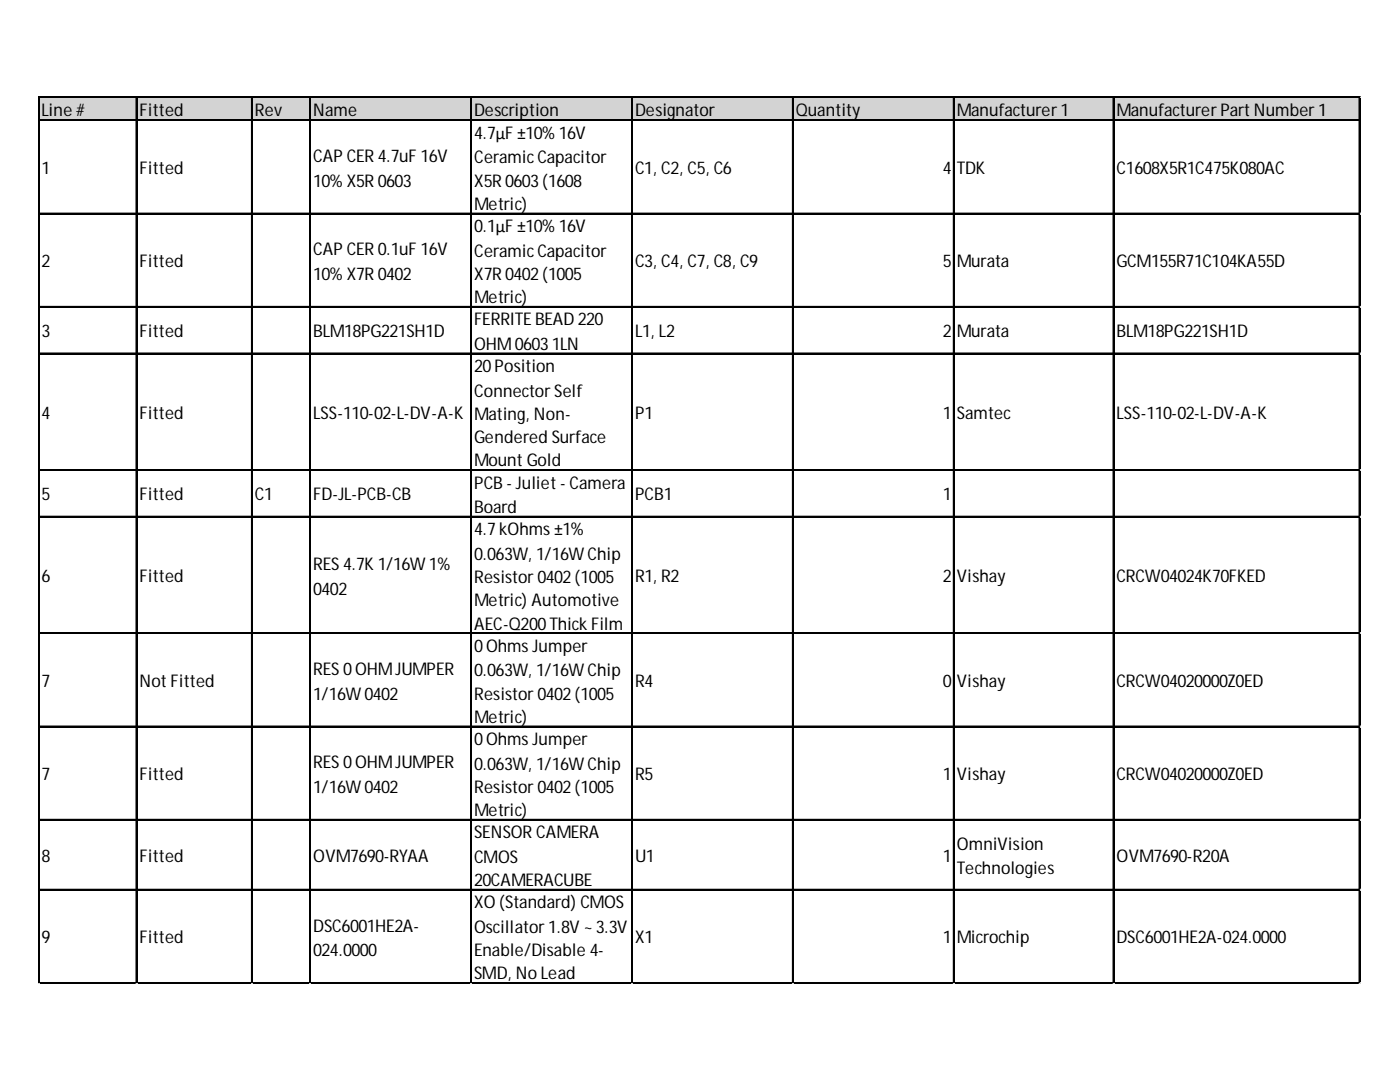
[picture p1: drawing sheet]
<svg xmlns="http://www.w3.org/2000/svg" width="279mm" height="216mm" viewBox="0 0 279 216" stroke-linecap="round" stroke-linejoin="round" font-family="sans-serif">
<defs><g id="words">
<g font-size="3.5">
<text x="8.3" y="23.1">Line #</text>
<text x="27.9" y="23.1">Fitted</text>
<text x="50.9" y="23.1">Rev</text>
<text x="62.5" y="23.1">Name</text>
<text x="94.6" y="23.1">Description</text>
<text x="126.7" y="23.1">Designator</text>
<text x="158.9" y="23.1">Quantity</text>
<text x="191" y="23.1">Manufacturer 1</text>
<text x="222.8" y="23.1">Manufacturer Part Number 1</text>
<text x="94.6" y="27.7">4.7µF ±10% 16V</text>
<text x="8.3" y="34.7">1</text>
<text x="27.9" y="34.7">Fitted</text>
<text x="62.5" y="32.4">CAP CER 4.7uF 16V</text>
<text x="94.6" y="32.6">CeramicCapacitor</text>
<text x="126.7" y="34.7">C1, C2, C5, C6</text>
<text x="188.2" y="34.7">4</text>
<text x="191" y="34.7">TDK</text>
<text x="222.8" y="34.7">C1608X5R1C475K080AC</text>
<text x="62.5" y="37.2">10% X5R 0603</text>
<text x="94.6" y="37.2">X5R 0603(1608</text>
<text x="94.6" y="41.9">Metric)</text>
<text x="94.6" y="46.3">0.1µF ±10% 16V</text>
<text x="8.3" y="53.3">2</text>
<text x="27.9" y="53.3">Fitted</text>
<text x="62.5" y="51">CAP CER 0.1uF 16V</text>
<text x="94.6" y="51.2">CeramicCapacitor</text>
<text x="126.7" y="53.3">C3, C4, C7, C8, C9</text>
<text x="188.2" y="53.3">5</text>
<text x="191" y="53.3">Murata</text>
<text x="222.8" y="53.3">GCM155R71C104KA55D</text>
<text x="62.5" y="55.9">10% X7R 0402</text>
<text x="94.6" y="55.9">X7R 0402(1005</text>
<text x="94.6" y="60.5">Metric)</text>
<text x="94.6" y="64.9">FERRITE BEAD 220</text>
<text x="8.3" y="67.3">3</text>
<text x="27.9" y="67.3">Fitted</text>
<text x="62.5" y="67.3">BLM18PG221SH1D</text>
<text x="94.6" y="69.8">OHM06031LN</text>
<text x="126.7" y="67.3">L1, L2</text>
<text x="188.2" y="67.3">2</text>
<text x="191" y="67.3">Murata</text>
<text x="222.8" y="67.3">BLM18PG221SH1D</text>
<text x="94.6" y="74.2">20Position</text>
<text x="8.3" y="83.5">4</text>
<text x="27.9" y="83.5">Fitted</text>
<text x="62.5" y="83.5">LSS-110-02-L-DV-A-K</text>
<text x="94.6" y="79.1">Connector Self</text>
<text x="94.6" y="83.8">Mating, Non-</text>
<text x="126.7" y="83.5">P1</text>
<text x="188.2" y="83.5">1</text>
<text x="191" y="83.5">Samtec</text>
<text x="222.8" y="83.5">LSS-110-02-L-DV-A-K</text>
<text x="94.6" y="88.4">Gendered Surface</text>
<text x="94.6" y="93.1">Mount Gold</text>
<text x="8.3" y="99.8">5</text>
<text x="27.9" y="99.8">Fitted</text>
<text x="50.9" y="99.8">C1</text>
<text x="62.5" y="99.8">FD-JL-PCB-CB</text>
<text x="94.6" y="97.5">PCB - Juliet - Camera</text>
<text x="126.7" y="99.8">PCB1</text>
<text x="188.2" y="99.8">1</text>
<text x="94.6" y="102.4">Board</text>
<text x="94.6" y="106.8">4.7kOhms ±1%</text>
<text x="62.5" y="113.8">RES 4.7K 1/16W 1%</text>
<text x="94.6" y="111.7">0.063W, 1/16W Chip</text>
<text x="8.3" y="116.1">6</text>
<text x="27.9" y="116.1">Fitted</text>
<text x="62.5" y="118.7">0402</text>
<text x="94.6" y="116.3">Resistor 0402(1005</text>
<text x="126.7" y="116.1">R1, R2</text>
<text x="188.2" y="116.1">2</text>
<text x="191" y="116.1">Vishay</text>
<text x="222.8" y="116.1">CRCW04024K70FKED</text>
<text x="94.6" y="121">Metric) Automotive</text>
<text x="94.6" y="125.6">AEC-Q200Thick Film</text>
<text x="94.6" y="130.1">0Ohms Jumper</text>
<text x="8.3" y="137">7</text>
<text x="27.9" y="137">Not Fitted</text>
<text x="62.5" y="134.7">RES 0OHMJUMPER</text>
<text x="94.6" y="134.9">0.063W, 1/16W Chip</text>
<text x="126.7" y="137">R4</text>
<text x="188.2" y="137">0</text>
<text x="191" y="137">Vishay</text>
<text x="222.8" y="137">CRCW04020000Z0ED</text>
<text x="62.5" y="139.6">1/16W 0402</text>
<text x="94.6" y="139.6">Resistor 0402(1005</text>
<text x="94.6" y="144.3">Metric)</text>
<text x="94.6" y="148.7">0Ohms Jumper</text>
<text x="8.3" y="155.6">7</text>
<text x="27.9" y="155.6">Fitted</text>
<text x="62.5" y="153.3">RES 0OHMJUMPER</text>
<text x="94.6" y="153.6">0.063W, 1/16W Chip</text>
<text x="126.7" y="155.6">R5</text>
<text x="188.2" y="155.6">1</text>
<text x="191" y="155.6">Vishay</text>
<text x="222.8" y="155.6">CRCW04020000Z0ED</text>
<text x="62.5" y="158.2">1/16W 0402</text>
<text x="94.6" y="158.2">Resistor 0402(1005</text>
<text x="94.6" y="162.9">Metric)</text>
<text x="94.6" y="167.3">SENSOR CAMERA</text>
<text x="8.3" y="171.9">8</text>
<text x="27.9" y="171.9">Fitted</text>
<text x="62.5" y="171.9">OVM7690-RYAA</text>
<text x="94.6" y="172.2">CMOS</text>
<text x="126.7" y="171.9">U1</text>
<text x="188.2" y="171.9">1</text>
<text x="191" y="169.6">OmniVision</text>
<text x="222.8" y="171.9">OVM7690-R20A</text>
<text x="94.6" y="176.8">20CAMERACUBE</text>
<text x="191" y="174.5">Technologies</text>
<text x="62.5" y="185.9">DSC6001HE2A-</text>
<text x="94.6" y="181.2">XO (Standard) CMOS</text>
<text x="8.3" y="188.2">9</text>
<text x="27.9" y="188.2">Fitted</text>
<text x="62.5" y="190.8">024.0000</text>
<text x="94.6" y="186.1">Oscillator 1.8V ~ 3.3V</text>
<text x="94.6" y="190.8">Enable/Disable 4-</text>
<text x="126.7" y="188.2">X1</text>
<text x="188.2" y="188.2">1</text>
<text x="191" y="188.2">Microchip</text>
<text x="222.8" y="188.2">DSC6001HE2A-024.0000</text>
<text x="94.6" y="195.4">SMD, No Lead</text>
</g>
</g></defs>
<path d="M7.8 19.5h263.7v4.7h-263.7z" fill="#d3d3d3"/>
<g fill="none" stroke="#000" stroke-width=".23">
<path d="M7.6 19.3v177M7.7 19.3v177M7.8 19.3h263.7M7.8 19.4h263.7M27.2 19.5v176.8M27.3 19.5v176.8M50.2 19.5v176.8M50.3 19.5v176.8M61.8 19.5v176.8M61.9 19.5v176.8M93.9 19.5v176.8M94.1 19.5v176.8"/>
<path d="M126 19.5v176.8M126.2 19.5v176.8M158.2 19.5v176.8M158.3 19.5v176.8M190.3 19.5v176.8M190.4 19.5v176.8M222.1 19.5v176.8M222.3 19.5v176.8M271.2 19.5v176.8M271.4 19.5v176.8M7.8 23.9h263.7M7.8 24h263.7"/>
<path d="M7.8 42.5h263.7M7.8 42.7h263.7M7.8 61.1h263.7M7.8 61.3h263.7M7.8 70.4h263.7M7.8 70.6h263.7M7.8 93.7h263.7M7.8 93.8h263.7M7.8 103h263.7M7.8 103.1h263.7M7.8 126.3h263.7M7.8 126.4h263.7"/>
<path d="M7.8 144.9h263.7M7.8 145h263.7M7.8 163.5h263.7M7.8 163.6h263.7M7.8 177.4h263.7M7.8 177.6h263.7M7.8 196.1h263.7M7.8 196.2h263.7"/>
</g>
<path d="M7.6 196.3h.1" fill="none" stroke="#d4d4d4" stroke-width=".23"/>
<path d="M7.6 196.3h.2z" fill="#d4d4d4"/>
<path d="M27.2 196.3h.1" fill="none" stroke="#d4d4d4" stroke-width=".23"/>
<path d="M27.2 196.3h.2z" fill="#d4d4d4"/>
<path d="M50.2 196.3h.1" fill="none" stroke="#d4d4d4" stroke-width=".23"/>
<path d="M50.2 196.3h.2z" fill="#d4d4d4"/>
<path d="M61.8 196.3h.1" fill="none" stroke="#d4d4d4" stroke-width=".23"/>
<path d="M61.8 196.3h.3z" fill="#d4d4d4"/>
<path d="M93.9 196.3h.1" fill="none" stroke="#d4d4d4" stroke-width=".23"/>
<path d="M93.9 196.3h.3z" fill="#d4d4d4"/>
<path d="M126 196.3h.1" fill="none" stroke="#d4d4d4" stroke-width=".23"/>
<path d="M126 196.3h.3z" fill="#d4d4d4"/>
<path d="M158.2 196.3h.1" fill="none" stroke="#d4d4d4" stroke-width=".23"/>
<path d="M158.2 196.3h.2z" fill="#d4d4d4"/>
<path d="M190.3 196.3h.1" fill="none" stroke="#d4d4d4" stroke-width=".23"/>
<path d="M190.3 196.3h.2z" fill="#d4d4d4"/>
<path d="M222.1 196.3h.1" fill="none" stroke="#d4d4d4" stroke-width=".23"/>
<path d="M222.1 196.3h.3z" fill="#d4d4d4"/>
<path d="M271.2 196.3h.1" fill="none" stroke="#d4d4d4" stroke-width=".23"/>
<path d="M271.2 196.3h.3z" fill="#d4d4d4"/>
<path d="M271.5 42.5h.1" fill="none" stroke="#d4d4d4" stroke-width=".23"/>
<path d="M271.5 42.5v.3z" fill="#d4d4d4"/>
<path d="M271.5 61.1h.1" fill="none" stroke="#d4d4d4" stroke-width=".23"/>
<path d="M271.5 61.1v.3z" fill="#d4d4d4"/>
<path d="M271.5 70.4h.1" fill="none" stroke="#d4d4d4" stroke-width=".23"/>
<path d="M271.5 70.4v.3z" fill="#d4d4d4"/>
<path d="M271.5 93.7h.1" fill="none" stroke="#d4d4d4" stroke-width=".23"/>
<path d="M271.5 93.7v.2z" fill="#d4d4d4"/>
<path d="M271.5 103h.1" fill="none" stroke="#d4d4d4" stroke-width=".23"/>
<path d="M271.5 103v.2z" fill="#d4d4d4"/>
<path d="M271.5 126.3h.1" fill="none" stroke="#d4d4d4" stroke-width=".23"/>
<path d="M271.5 126.3v.2z" fill="#d4d4d4"/>
<path d="M271.5 144.9h.1" fill="none" stroke="#d4d4d4" stroke-width=".23"/>
<path d="M271.5 144.9v.2z" fill="#d4d4d4"/>
<path d="M271.5 163.5h.1" fill="none" stroke="#d4d4d4" stroke-width=".23"/>
<path d="M271.5 163.5v.2z" fill="#d4d4d4"/>
<path d="M271.5 177.4h.1" fill="none" stroke="#d4d4d4" stroke-width=".23"/>
<path d="M271.5 177.4v.3z" fill="#d4d4d4"/>
<path d="M271.5 196.1h.1" fill="none" stroke="#d4d4d4" stroke-width=".23"/>
<path d="M271.5 196.1v.2z" fill="#d4d4d4"/>
<use href="#words"/>
</svg>
